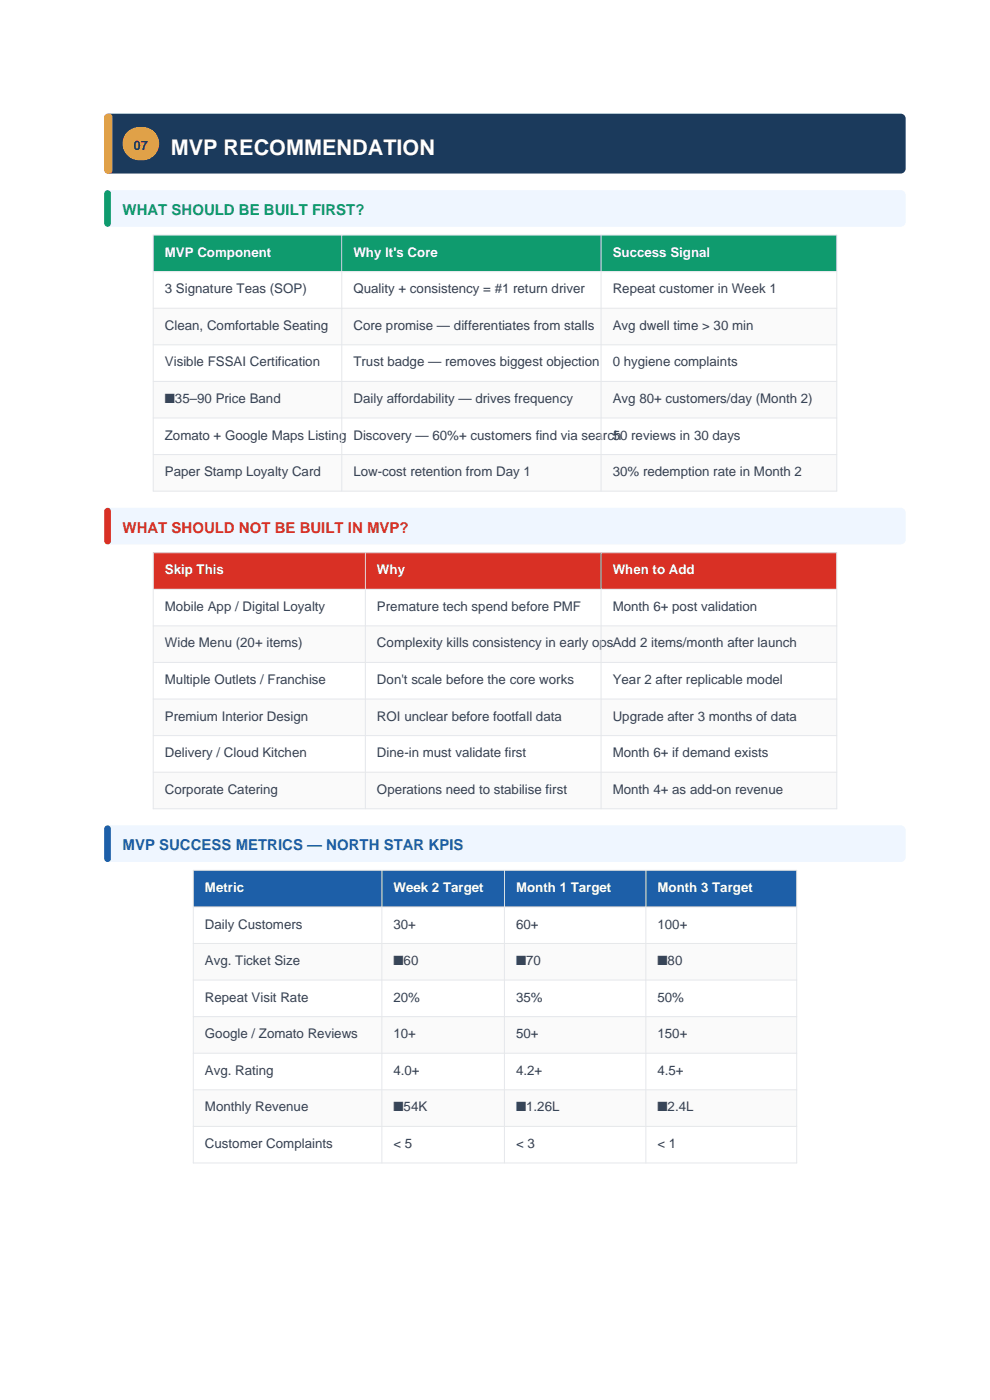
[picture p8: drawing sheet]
<svg xmlns="http://www.w3.org/2000/svg" width="210mm" height="297mm" viewBox="0 0 210 297" stroke-linecap="round" stroke-linejoin="round" font-family="sans-serif">
<defs><g id="words">
<text font-size="4.6" fill="#fff" x="36.2" y="32.9">MVP RECOMMENDATION</text>
<text font-size="3.2" fill="#0f9b6e" x="26" y="45.6">WHAT SHOULD BE BUILT FIRST?</text>
<text font-size="3.2" fill="#d93025" x="26" y="113">WHAT SHOULD NOT BE BUILT IN MVP?</text>
<text font-size="3.2" fill="#1d5fa8" x="26" y="180.4">MVP SUCCESS METRICS — NORTH STAR KPIS</text>
<text font-size="2.8" fill="#1b3a5c" x="28.3" y="31.9">07</text>
<g font-size="2.8" fill="#fff">
<text x="35" y="54.5">MVP Component</text>
<text x="75" y="54.5">Why It's Core</text>
<text x="130" y="54.5">Success Signal</text>
<text x="35" y="121.8">Skip This</text>
<text x="80" y="121.8">Why</text>
<text x="130" y="121.8">When to Add</text>
<text x="43.5" y="189.2">Metric</text>
<text x="83.5" y="189.2">Week 2 Target</text>
<text x="109.5" y="189.2">Month 1 Target</text>
<text x="139.5" y="189.2">Month 3 Target</text>
</g>
<g font-size="2.8" fill="#374151">
<text x="35" y="62.2">3 Signature Teas (SOP)</text>
<text x="75" y="62.2">Quality + consistency = #1 return driver</text>
<text x="130" y="62.2">Repeat customer in Week 1</text>
<text x="35" y="70">Clean, Comfortable Seating</text>
<text x="75" y="70">Core promise — differentiates from stalls</text>
<text x="130" y="70">Avg dwell time &gt; 30 min</text>
<text x="35" y="77.7">Visible FSSAI Certification</text>
<text x="75" y="77.7">Trust badge — removes biggest objection</text>
<text x="130" y="77.7">0 hygiene complaints</text>
<text x="35" y="85.5">■35–90 Price Band</text>
<text x="75" y="85.5">Daily affordability — drives frequency</text>
<text x="130" y="85.5">Avg 80+ customers/day (Month 2)</text>
<text x="35" y="93.3">Zomato + Google Maps Listing Discovery — 60%+ customers find via search</text>
<text x="130" y="93.3">50 reviews in 30 days</text>
<text x="35" y="101">Paper Stamp Loyalty Card</text>
<text x="75" y="101">Low-cost retention from Day 1</text>
<text x="130" y="101">30% redemption rate in Month 2</text>
<text x="35" y="129.6">Mobile App / Digital Loyalty</text>
<text x="80" y="129.6">Premature tech spend before PMF</text>
<text x="130" y="129.6">Month 6+ post validation</text>
<text x="35" y="137.4">Wide Menu (20+ items)</text>
<text x="80" y="137.4">Complexity kills consistency in early opsAdd 2 items/month after launch</text>
<text x="35" y="145.1">Multiple Outlets / Franchise</text>
<text x="80" y="145.1">Don't scale before the core works</text>
<text x="130" y="145.1">Year 2 after replicable model</text>
<text x="35" y="152.9">Premium Interior Design</text>
<text x="80" y="152.9">ROI unclear before footfall data</text>
<text x="130" y="152.9">Upgrade after 3 months of data</text>
<text x="35" y="160.6">Delivery / Cloud Kitchen</text>
<text x="80" y="160.6">Dine-in must validate first</text>
<text x="130" y="160.6">Month 6+ if demand exists</text>
<text x="35" y="168.4">Corporate Catering</text>
<text x="80" y="168.4">Operations need to stabilise first</text>
<text x="130" y="168.4">Month 4+ as add-on revenue</text>
<text x="43.5" y="197">Daily Customers</text>
<text x="83.5" y="197">30+</text>
<text x="109.5" y="197">60+</text>
<text x="139.5" y="197">100+</text>
<text x="43.5" y="204.7">Avg. Ticket Size</text>
<text x="83.5" y="204.7">■60</text>
<text x="109.5" y="204.7">■70</text>
<text x="139.5" y="204.7">■80</text>
<text x="43.5" y="212.5">Repeat Visit Rate</text>
<text x="83.5" y="212.5">20%</text>
<text x="109.5" y="212.5">35%</text>
<text x="139.5" y="212.5">50%</text>
<text x="43.5" y="220.3">Google / Zomato Reviews</text>
<text x="83.5" y="220.3">10+</text>
<text x="109.5" y="220.3">50+</text>
<text x="139.5" y="220.3">150+</text>
<text x="43.5" y="228">Avg. Rating</text>
<text x="83.5" y="228">4.0+</text>
<text x="109.5" y="228">4.2+</text>
<text x="139.5" y="228">4.5+</text>
<text x="43.5" y="235.8">Monthly Revenue</text>
<text x="83.5" y="235.8">■54K</text>
<text x="109.5" y="235.8">■1.26L</text>
<text x="139.5" y="235.8">■2.4L</text>
<text x="43.5" y="243.5">Customer Complaints</text>
<text x="83.5" y="243.5">&lt; 5</text>
<text x="109.5" y="243.5">&lt; 3</text>
<text x="139.5" y="243.5">&lt; 1</text>
</g>
</g></defs>
<path d="M22.3 24.5l.9-.4h167.9a1.06 1.06 0 0 1 1 1.1v10.6a1.06 1.06 0 0 1-1 1h-167.9a1.06 1.06 0 0 1-1.1-1v-10.6z" fill-rule="evenodd" fill="#1b3a5c"/>
<g fill="#e8a020">
<path d="M22.3 24.3l.5-.2a.81 .81 0 0 1 1.1 .7v11.3a.9 .9 0 0 1-.9 .7 .9 .9 0 0 1-.9-.7v-11.3z" fill-rule="evenodd"/>
<path d="M27 28a4 4 0 0 1 6.7 1.8 3.6 3.6 0 0 1-4.2 4.2 3.5 3.5 0 0 1-3.2-2.2 3.5 3.5 0 0 1 .7-3.8z" fill-rule="evenodd"/>
</g>
<path d="M22.5 40.5l.7-.2h167.9a1.06 1.06 0 0 1 1 1.1v5.6a1.06 1.06 0 0 1-1 1.1h-167.9a1.06 1.06 0 0 1-1.1-1.1v-5.6z" fill-rule="evenodd" fill="#eff6ff"/>
<g fill="#0f9b6e">
<path d="M22.3 40.6a.71 .71 0 0 1 .8-.2 .71 .71 0 0 1 .4 .6v6.4a.71 .71 0 0 1-.7 .7 .71 .71 0 0 1-.7-.7v-6.4z" fill-rule="evenodd"/>
<path d="M32.5 49.9h145v7.7h-145z" fill-rule="evenodd"/>
</g>
<path d="M32.5 57.6h145v7.8h-145z" fill-rule="evenodd" fill="#fff"/>
<path d="M32.5 65.4h145v7.8h-145z" fill-rule="evenodd" fill="#fafafa"/>
<path d="M32.5 73.2h145v7.7h-145z" fill-rule="evenodd" fill="#fff"/>
<path d="M32.5 80.9h145v7.8h-145z" fill-rule="evenodd" fill="#fafafa"/>
<path d="M32.5 88.7h145v7.7h-145z" fill-rule="evenodd" fill="#fff"/>
<path d="M32.5 96.4h145v7.8h-145z" fill-rule="evenodd" fill="#fafafa"/>
<path d="M32.5 49.9h145v54.3h-145zM32.5 57.6h145M72.5 49.9v54.3M127.5 49.9v54.3M32.5 65.4h145M32.5 73.2h145M32.5 80.9h145M32.5 88.7h145M32.5 96.4h145" fill="none" stroke="#e5e7eb" stroke-width=".21"/>
<path d="M22.5 107.9l.7-.2h167.9a1.06 1.06 0 0 1 1 1.1v5.6a1.06 1.06 0 0 1-1 1.1h-167.9a1.06 1.06 0 0 1-1.1-1.1v-5.6z" fill-rule="evenodd" fill="#eff6ff"/>
<g fill="#d93025">
<path d="M22.3 107.9a.71 .71 0 0 1 .8-.1 .71 .71 0 0 1 .4 .6v6.4a.71 .71 0 0 1-.7 .7 .71 .71 0 0 1-.7-.7v-6.4z" fill-rule="evenodd"/>
<path d="M32.5 117.2h145v7.8h-145z" fill-rule="evenodd"/>
</g>
<path d="M32.5 125h145v7.8h-145z" fill-rule="evenodd" fill="#fff"/>
<path d="M32.5 132.8h145v7.7h-145z" fill-rule="evenodd" fill="#fafafa"/>
<path d="M32.5 140.5h145v7.8h-145z" fill-rule="evenodd" fill="#fff"/>
<path d="M32.5 148.3h145v7.8h-145z" fill-rule="evenodd" fill="#fafafa"/>
<path d="M32.5 156.1h145v7.7h-145z" fill-rule="evenodd" fill="#fff"/>
<path d="M32.5 163.8h145v7.8h-145z" fill-rule="evenodd" fill="#fafafa"/>
<path d="M32.5 117.2h145v54.4h-145zM77.5 117.2v54.4M127.5 117.2v54.4M32.5 125h145M32.5 132.8h145M32.5 140.5h145M32.5 148.3h145M32.5 156.1h145M32.5 163.8h145" fill="none" stroke="#e5e7eb" stroke-width=".21"/>
<path d="M22.5 175.3l.7-.2h167.9a1.06 1.06 0 0 1 1 1.1v5.6a1.06 1.06 0 0 1-1 1.1h-167.9a1.06 1.06 0 0 1-1.1-1.1v-5.6z" fill-rule="evenodd" fill="#eff6ff"/>
<g fill="#1d5fa8">
<path d="M22.3 175.3a.71 .71 0 0 1 .8-.1 .71 .71 0 0 1 .4 .6v6.4a.71 .71 0 0 1-.7 .7 .71 .71 0 0 1-.7-.7v-6.4z" fill-rule="evenodd"/>
<path d="M41 184.6h128v7.8h-128z" fill-rule="evenodd"/>
</g>
<path d="M41 192.4h128v7.8h-128z" fill-rule="evenodd" fill="#fff"/>
<path d="M41 200.2h128v7.7h-128z" fill-rule="evenodd" fill="#fafafa"/>
<path d="M41 207.9h128v7.8h-128z" fill-rule="evenodd" fill="#fff"/>
<path d="M41 215.7h128v7.7h-128z" fill-rule="evenodd" fill="#fafafa"/>
<path d="M41 223.4h128v7.8h-128z" fill-rule="evenodd" fill="#fff"/>
<path d="M41 231.2h128v7.8h-128z" fill-rule="evenodd" fill="#fafafa"/>
<path d="M41 239h128v7.7h-128z" fill-rule="evenodd" fill="#fff"/>
<path d="M41 184.6h128v62.1h-128zM41 192.4h128M81 184.6v62.1M107 184.6v62.1M137 184.6v62.1M41 200.2h128M41 207.9h128M41 215.7h128M41 223.4h128M41 231.2h128M41 239h128" fill="none" stroke="#e5e7eb" stroke-width=".21"/>
<use href="#words"/>
</svg>
